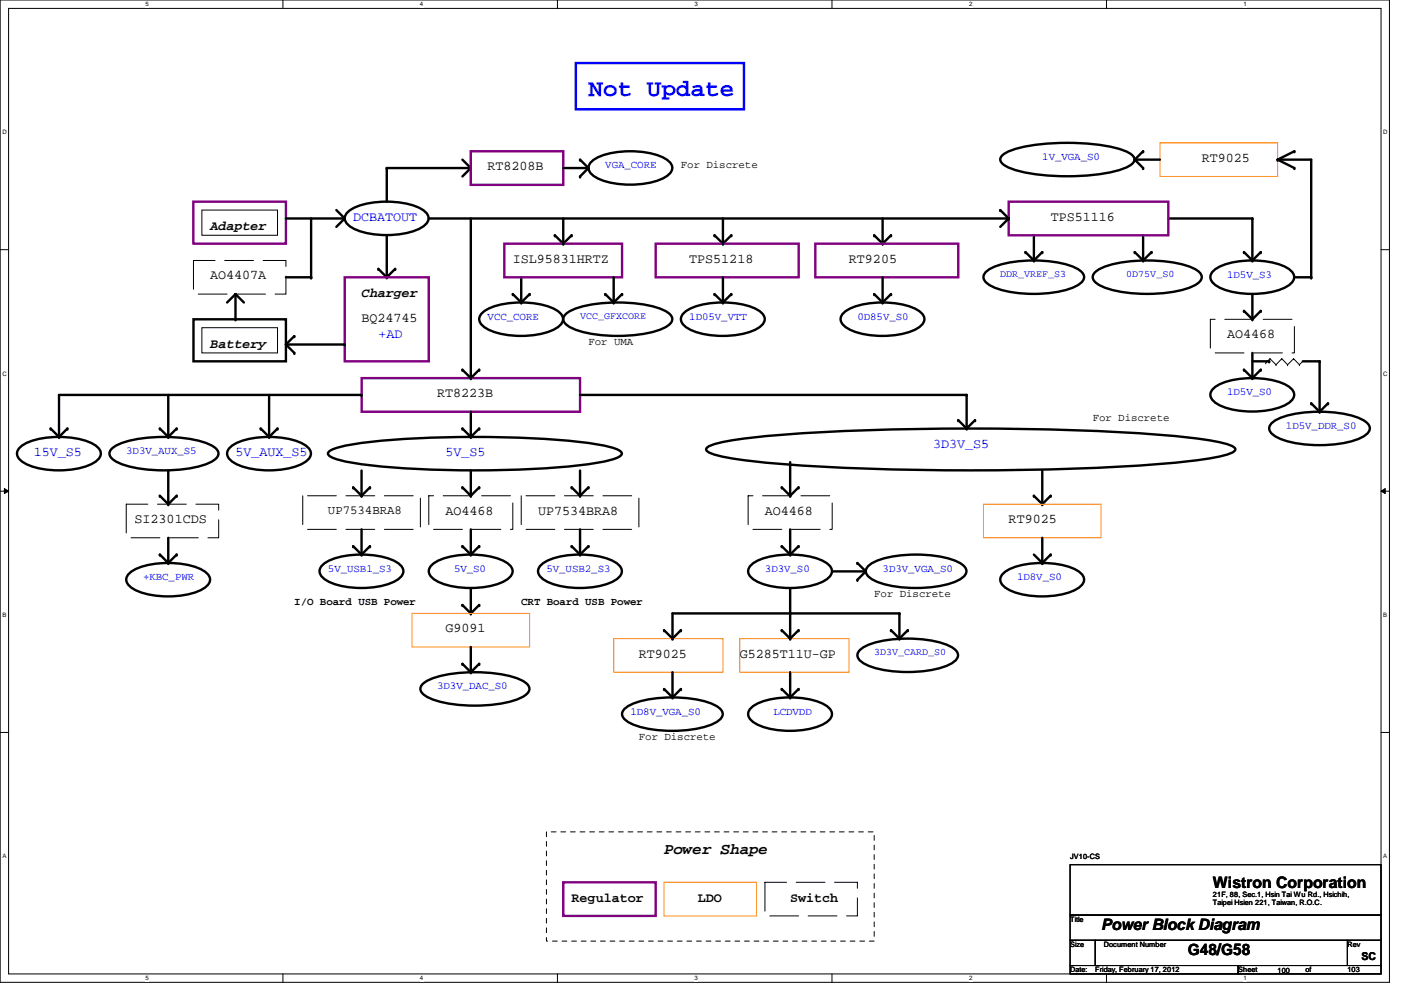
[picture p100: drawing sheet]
<svg xmlns="http://www.w3.org/2000/svg" width="297mm" height="210mm" viewBox="0 0 297 210" stroke-linecap="round" stroke-linejoin="round" font-family="sans-serif">
<defs><g id="words">
<text font-size="5.1" fill="#00f" x="124.5" y="20.3">Not Update</text>
<g font-size="3.3">
<text x="140.5" y="180.6">Power Shape</text>
<text x="256.6" y="187.9">Wistron Corporation</text>
<text x="233" y="196.8">Power Block Diagram</text>
<text x="251.3" y="202.1">G48/G58</text>
</g>
<g font-size="2.8">
<text x="254.3" y="34.2">RT9025</text>
<text x="103.2" y="36">RT8208B</text>
<text x="222.3" y="46.7">TPS51116</text>
<text x="44.5" y="48.6">Adapter</text>
<text x="44.5" y="59.1">AO4407A</text>
<text x="108.5" y="55.6">ISL95831HRTZ</text>
<text x="145.8" y="55.6">TPS51218</text>
<text x="179.6" y="55.6">RT9205</text>
<text x="76.5" y="62.9">Charger</text>
<text x="76.5" y="68">BQ24745</text>
<text x="259.6" y="71.6">AO4468</text>
<text x="44.5" y="73.5">Battery</text>
<text x="92.5" y="84">RT8223B</text>
<text x="28.5" y="110.7">SI2301CDS</text>
<text x="94.3" y="108.9">AO4468</text>
<text x="113.8" y="108.9">UP7534BRA8</text>
<text x="161.8" y="108.9">AO4468</text>
<text x="213.4" y="110.7">RT9025</text>
<text x="94.3" y="133.8">G9091</text>
<text x="135.2" y="139.1">RT9025</text>
<text x="156.5" y="139.1">G5285T11U-GP</text>
<text x="120.9" y="190.8">Regulator</text>
<text x="147.6" y="190.8">LDO</text>
<text x="167.2" y="190.8">Switch</text>
</g>
<g font-size="2.8" fill="#00f">
<text x="74.7" y="46.7">DCBATOUT</text>
<text x="80" y="71.6">+AD</text>
<text x="197.4" y="94.7">3D3V_S5</text>
<text x="7.2" y="96.5">15V_S5</text>
<text x="49.8" y="96.5">5V_AUX_S5</text>
<text x="94.3" y="96.5">5V_S5</text>
</g>
<text font-size="2.6" x="69.4" y="108.8">UP7534BRA8</text>
<g font-size="2.3" fill="#00f">
<text x="128.1" y="35.6">VGA_CORE</text>
<text x="220.5" y="33.9">1V_VGA_S0</text>
<text x="259.6" y="58.8">1D5V_S3</text>
<text x="103.2" y="67.6">VCC_CORE</text>
<text x="145.8" y="67.6">1D05V_VTT</text>
<text x="181.4" y="67.6">0D85V_S0</text>
<text x="259.6" y="83.7">1D5V_S0</text>
<text x="272.1" y="90.8">1D5V_DDR_S0</text>
<text x="26.7" y="96.1">3D3V_AUX_S5</text>
<text x="30.3" y="122.8">+KBC_PWR</text>
<text x="69.4" y="121">5V_USB1_S3</text>
<text x="96.1" y="121">5V_S0</text>
<text x="115.6" y="121">5V_USB2_S3</text>
<text x="161.8" y="121">3D3V_S0</text>
<text x="186.7" y="121">3D3V_VGA_S0</text>
<text x="215.2" y="122.8">1D8V_S0</text>
<text x="92.5" y="145.9">3D3V_DAC_S0</text>
<text x="133.4" y="151.2">1D8V_VGA_S0</text>
<text x="163.6" y="151.2">LCDVDD</text>
</g>
<g font-size="2.3">
<text x="144.1" y="35.6">For Discrete</text>
<text x="124.5" y="73">For UMA</text>
<text x="231.2" y="89">For Discrete</text>
<text x="62.3" y="128.1">I/O Board USB Power</text>
<text x="110.3" y="128.1">CRT Board USB Power</text>
<text x="185" y="126.3">For Discrete</text>
<text x="135.2" y="156.5">For Discrete</text>
<text x="288.1" y="203">SC</text>
</g>
<g font-size="2.1" fill="#00f">
<text x="211.6" y="58.5">DDR_VREF_S3</text>
<text x="238.3" y="58.5">0D75V_S0</text>
<text x="122.7" y="67.4">VCC_GFXCORE</text>
<text x="185" y="138.6">3D3V_CARD_S0</text>
</g>
<g font-size="1.6">
<text x="226.4" y="181.7">JV10-CS</text>
<text x="256.6" y="189.7">21F, 88, Sec.1, Hsin Tai Wu Rd., Hsichih,</text>
<text x="256.6" y="191.6">Taipei Hsien 221, Taiwan, R.O.C.</text>
<text x="226.4" y="195.1">Title</text>
<text x="226.4" y="200.4">Size</text>
<text x="233.5" y="200.4">Document Number</text>
<text x="285.1" y="200.4">Rev</text>
<text x="226.4" y="205.7">Date:</text>
<text x="231.7" y="205.7">Friday, February 17, 2012</text>
<text x="262" y="205.7">Sheet</text>
<text x="270.3" y="205.9">100</text>
<text x="276.2" y="205.7">of</text>
<text x="285.1" y="205.7">103</text>
</g>
<g font-size="1.3">
<text x="30.8" y="1.3">5</text>
<text x="88.9" y="1.3">4</text>
<text x="146.9" y="1.3">3</text>
<text x="205" y="1.3">2</text>
<text x="263.1" y="1.3">1</text>
<text x=".5" y="28.4">D</text>
<text x="292.6" y="28.4">D</text>
<text x=".5" y="79.5">C</text>
<text x="292.6" y="79.5">C</text>
<text x=".5" y="130.6">B</text>
<text x="292.6" y="130.6">B</text>
<text x=".5" y="181.7">A</text>
<text x="292.6" y="181.7">A</text>
<text x="30.8" y="207.4">5</text>
<text x="88.9" y="207.4">4</text>
<text x="146.9" y="207.4">3</text>
<text x="205" y="207.4">2</text>
<text x="263.1" y="207.4">1</text>
</g>
</g></defs>
<path d="M0 0h294v207.9h-294zM1.8 1.8h290.4v204.3h-290.4z" fill="none" stroke="#000" stroke-width=".21"/>
<g fill="#fff">
<path d="M30.8 .2h.7v1.4h-.7z"/>
<path d="M30.8 206.2h.7v1.4h-.7z"/>
</g>
<path d="M59.9 0v1.8M59.9 206.1v1.8" fill="none" stroke="#000" stroke-width=".21"/>
<g fill="#fff">
<path d="M88.9 .2h.6v1.4h-.6z"/>
<path d="M88.9 206.2h.6v1.4h-.6z"/>
</g>
<path d="M117.9 0v1.8M117.9 206.1v1.8" fill="none" stroke="#000" stroke-width=".21"/>
<g fill="#fff">
<path d="M146.9 .2h.7v1.4h-.7z"/>
<path d="M146.9 206.2h.7v1.4h-.7z"/>
</g>
<path d="M176 0v1.8M176 206.1v1.8" fill="none" stroke="#000" stroke-width=".21"/>
<g fill="#fff">
<path d="M205 .2h.7v1.4h-.7z"/>
<path d="M205 206.2h.7v1.4h-.7z"/>
</g>
<path d="M234.1 0v1.8M234.1 206.1v1.8" fill="none" stroke="#000" stroke-width=".21"/>
<g fill="#fff">
<path d="M263.1 .2h.7v1.4h-.7z"/>
<path d="M263.1 206.2h.7v1.4h-.7z"/>
<path d="M.5 27.3h.9v1.4h-.9z"/>
<path d="M292.6 27.3h.9v1.4h-.9z"/>
<path d="M.5 78.4h.9v1.4h-.9z"/>
<path d="M292.6 78.4h.9v1.4h-.9z"/>
</g>
<path d="M0 52.8h1.8M292.2 52.8h1.8" fill="none" stroke="#000" stroke-width=".21"/>
<g fill="#fff">
<path d="M.5 129.5h.8v1.4h-.8z"/>
<path d="M292.6 129.5h.9v1.4h-.9z"/>
</g>
<path d="M0 103.9h1.8M.9 103.4l.9 .5-.9 .5zM292.2 103.9l.9-.5v1zM292.2 103.9h1.8" fill="none" stroke="#000" stroke-width=".21"/>
<path d="M.9 103.4l.9 .5-.9 .5zM292.2 103.9l.9-.5v1z" fill="#000"/>
<g fill="#fff">
<path d="M.5 180.5h.8v1.4h-.8z"/>
<path d="M292.6 180.5h.9v1.4h-.9z"/>
</g>
<g fill="none" stroke="#000" stroke-width=".21">
<path d="M42.7 44.4h16v5.4h-16zM42.7 69.3h16v5.4h-16zM267.8 76.8h.1M268.7 75.9h.1M268.7 75.9l-.9 .9M268.7 75.9l1.3 1.3M270 77.2h.1M271.2 75.9h.1M271.2 75.9l1.2 1.3M271.2 75.9l-1.2 1.3M272.4 77.2h.1M273.7 75.9h.1"/>
<path d="M273.7 75.9l1.2 1.3M273.7 75.9l-1.3 1.3M274.9 77.2h.1M275.6 76.5l-.7 .7M0 155h1.8M292.2 155h1.8M226.4 183h65.8v10.6h-65.8zM226.4 193.6h65.8v5.4h-65.8zM226.4 199h5.3v5.3h-5.3zM231.7 199h53.4v5.3h-53.4zM285.1 199h7.1v5.3h-7.1zM226.4 204.3h35.6v1.8h-35.6z"/>
<path d="M262 204.3h30.2v1.8h-30.2z"/>
</g>
<g fill="none" stroke="#000" stroke-width=".51">
<path d="M97.8 33.8l1.8 1.8M99.6 35.6h-17.8v7.1M99.6 35.6l-1.8 1.7M119.2 35.6h5.3M122.7 33.8l1.8 1.8M124.5 35.6l-1.8 1.7M124.9 34.4a9.2 9.2 0 0 1 5.6-2.2 17.9 17.9 0 0 1 10.3 1.4 1.93 1.93 0 0 1 1.4 1.5 1.93 1.93 0 0 1-.8 1.9 13.5 13.5 0 0 1-8.1 2.1 14.4 14.4 0 0 1-7.8-2 1.8 1.8 0 0 1-.6-2.7zM212.1 32.9a11.9 11.9 0 0 1 5.6-2 47.7 47.7 0 0 1 19.8 .8 3.4 3.4 0 0 1 2.5 2 2.31 2.31 0 0 1-1.6 1.7 37.9 37.9 0 0 1-16.1 1.8 23.6 23.6 0 0 1-9.7-2.2 1.29 1.29 0 0 1-.5-2.1zM240.1 33.8h5.3M240.1 33.8l1.7 1.8M241.8 32l-1.7 1.8M270.3 33.8h7.1v24.9h-3.5"/>
<path d="M270.3 33.8l3.6 1.8M273.9 32l-3.6 1.8M60.5 46.2h12.4M65.8 46.2v12.5h-5.3M71.2 44.4l1.7 1.8M72.9 46.2l-1.7 1.8M73.4 45.1a9.2 9.2 0 0 1 5.6-2.2 17.9 17.9 0 0 1 10.2 1.4 1.93 1.93 0 0 1 1.4 1.5 1.93 1.93 0 0 1-.8 1.9 13.5 13.5 0 0 1-8 2 14.4 14.4 0 0 1-7.9-1.9 1.8 1.8 0 0 1-.5-2.7zM80 56.9l1.8 1.8M81.8 49.8v8.9M83.6 56.9l-1.8 1.8M90.7 46.2h122.7M99.6 46.2v33.8"/>
<path d="M110.3 58.7v5.3M117.4 49.8l1.8 1.8M119.2 46.2v5.4M120.9 49.8l-1.7 1.8M129.8 58.7v5.3M151.2 49.8l1.7 1.8M152.9 46.2v5.4M152.9 58.7v5.3M154.7 49.8l-1.8 1.8M185 49.8l1.7 1.8M186.7 46.2v5.4M186.7 58.7v5.3"/>
<path d="M188.5 49.8l-1.8 1.8M208.5 57.6a10.4 10.4 0 0 1 5.7-2.2 25.7 25.7 0 0 1 13.4 1.3 2.17 2.17 0 0 1 1.6 2.5 6.9 6.9 0 0 1-4.7 2.4 27.4 27.4 0 0 1-13.8-.6 3.6 3.6 0 0 1-2.6-2.4zM211.6 44.4l1.8 1.8M213.4 46.2l-1.8 1.8M217 53.3l1.7 1.8M218.7 49.8v5.3M220.5 53.3l-1.8 1.8M231.6 57.7a10.1 10.1 0 0 1 5.3-2.1 32.3 32.3 0 0 1 14.9 .9 3.3 3.3 0 0 1 2.5 2.1 2.37 2.37 0 0 1-1.6 1.8 27.7 27.7 0 0 1-14.5 1.5l-2.5-.5a6.5 6.5 0 0 1-4.4-2.3l-.1-.5zM240.1 53.3l1.7 1.8M241.8 49.8v5.3M243.6 53.3l-1.8 1.8M247.2 46.2h17.8v8.9"/>
<path d="M256.5 57.5a9.2 9.2 0 0 1 5.6-2.2 17.9 17.9 0 0 1 10.3 1.4 1.93 1.93 0 0 1 1.3 1.5 1.93 1.93 0 0 1-.7 1.9 13.5 13.5 0 0 1-8.1 2.1 14.4 14.4 0 0 1-7.8-1.9 1.8 1.8 0 0 1-.6-2.8zM263.2 53.3l1.8 1.8M266.7 53.3l-1.7 1.8M40.9 67.6h19.6v8.9h-19.6zM49.8 62.2v5.4M49.8 62.2l-1.8 1.8M49.8 62.2l1.8 1.8M60.5 72.9l1.8 1.8M60.5 72.9h12.4M62.3 71.1l-1.8 1.8M97.8 78.2l1.8 1.8M101.4 78.2l-1.8 1.8"/>
<path d="M101.8 66.4a9.2 9.2 0 0 1 5.6-2.2 17.9 17.9 0 0 1 10.3 1.4 1.93 1.93 0 0 1 1.4 1.5 1.93 1.93 0 0 1-.8 1.9 13.5 13.5 0 0 1-8.1 2.1 14.4 14.4 0 0 1-7.8-2 1.8 1.8 0 0 1-.6-2.7zM108.5 62.2l1.8 1.8M112.1 62.2l-1.8 1.8M119.6 66.6a10.1 10.1 0 0 1 5.3-2.1 32.3 32.3 0 0 1 14.9 .9 3.3 3.3 0 0 1 2.4 2.1 2.37 2.37 0 0 1-1.5 1.8 27.7 27.7 0 0 1-14.5 1.5l-2.6-.5a6.5 6.5 0 0 1-4.3-2.3l-.1-.5zM128.1 62.2l1.7 1.8M131.6 62.2l-1.8 1.8M144.5 66.4a9.2 9.2 0 0 1 5.6-2.2 17.9 17.9 0 0 1 10.3 1.4 1.93 1.93 0 0 1 1.3 1.5 1.93 1.93 0 0 1-.7 1.9 13.5 13.5 0 0 1-8.1 2.1 14.4 14.4 0 0 1-7.9-2 1.8 1.8 0 0 1-.5-2.7zM151.2 62.2l1.7 1.8M154.7 62.2l-1.8 1.8M178.3 66.4a9.2 9.2 0 0 1 5.6-2.2 17.9 17.9 0 0 1 10.2 1.4 1.93 1.93 0 0 1 1.4 1.5 1.93 1.93 0 0 1-.7 1.9 13.5 13.5 0 0 1-8.1 2.1 14.4 14.4 0 0 1-7.9-2 1.8 1.8 0 0 1-.5-2.7zM185 62.2l1.7 1.8M188.5 62.2l-1.8 1.8"/>
<path d="M263.2 78.2l1.8 1.8M263.2 65.8l1.8 1.8M265 62.2v5.4M265 74.7v5.3M265 76.5h3.5M266.7 78.2l-1.7 1.8M266.7 65.8l-1.7 1.8M275.6 76.5h3.6v10.6M4 94.9a9.2 9.2 0 0 1 5.6-2.3 17.9 17.9 0 0 1 10.3 1.5 1.93 1.93 0 0 1 1.4 1.5 1.93 1.93 0 0 1-.8 1.9 13.5 13.5 0 0 1-8.1 2 14.4 14.4 0 0 1-7.8-1.9 1.8 1.8 0 0 1-.6-2.7zM10.7 90.7l1.8 1.8M14.3 90.7l-1.8 1.8M23.6 95a10.1 10.1 0 0 1 5.3-2.1 32.3 32.3 0 0 1 14.9 .9 3.3 3.3 0 0 1 2.4 2.2 2.37 2.37 0 0 1-1.6 1.8 27.7 27.7 0 0 1-14.4 1.4l-2.6-.4a6.5 6.5 0 0 1-4.3-2.4l-.1-.4z"/>
<path d="M33.8 90.7l1.8 1.8M35.6 83.6v8.9M35.6 99.6v7.1M37.4 90.7l-1.8 1.8M48.5 94.9a9.2 9.2 0 0 1 5.6-2.3 17.9 17.9 0 0 1 10.3 1.5 1.93 1.93 0 0 1 1.3 1.5 1.93 1.93 0 0 1-.7 1.9 13.5 13.5 0 0 1-8.1 2 14.4 14.4 0 0 1-7.9-1.9 1.8 1.8 0 0 1-.5-2.7zM55.2 90.7l1.7 1.8M56.9 83.6v8.9M58.7 90.7l-1.8 1.8M69.5 95.6a11.6 11.6 0 0 1 5.6-1.7 218.2 218.2 0 0 1 50.8 0l2.7 .6a6 6 0 0 1 2.8 1.1l.2 .4a2.36 2.36 0 0 1-2 1.2 90.3 90.3 0 0 1-18.3 2.1 211.9 211.9 0 0 1-36.2-1.3l-2.7-.5a5.9 5.9 0 0 1-2.9-1.2l-.1-.3zM76.5 83.6h-64v8.9M76.5 99.6v5.3M97.8 90.7l1.8 1.8"/>
<path d="M99.6 87.1v5.4M99.6 99.6v5.3M101.4 90.7l-1.8 1.8M122.7 99.6v5.3M122.7 83.6h81.8v7.1M149.5 94.8a14.5 14.5 0 0 1 6.3-1.8 402.6 402.6 0 0 1 49.6-2.3 403.3 403.3 0 0 1 49.5 2.3l3.1 .6a7.2 7.2 0 0 1 3.2 1.2l.2 .3a2.65 2.65 0 0 1-2.2 1.2 128.8 128.8 0 0 1-21.4 2.4 591.8 591.8 0 0 1-75.8-.8 43.3 43.3 0 0 1-12.1-2.2l-.5-.6zM167.2 97.8v7.1M202.7 88.9l1.8 1.8M206.3 88.9l-1.8 1.8M220.5 99.6v7.1M256.5 82.4a9.2 9.2 0 0 1 5.6-2.2 17.9 17.9 0 0 1 10.3 1.4 1.93 1.93 0 0 1 1.3 1.5 1.93 1.93 0 0 1-.7 1.9 13.5 13.5 0 0 1-8.1 2.1 14.4 14.4 0 0 1-7.8-1.9 1.8 1.8 0 0 1-.6-2.8zM269 89.6a10.4 10.4 0 0 1 5.7-2.2 25.7 25.7 0 0 1 13.4 1.3 2.17 2.17 0 0 1 1.6 2.5 6.9 6.9 0 0 1-4.8 2.4 27.4 27.4 0 0 1-13.8-.6 3.6 3.6 0 0 1-2.6-2.4z"/>
<path d="M277.4 85.3l1.8 1.8M281 85.3l-1.8 1.8M33.8 104.9l1.8 1.8M33.8 117.3l1.8 1.8M35.6 113.8v5.3M37.4 104.9l-1.8 1.8M37.4 117.3l-1.8 1.8M68.1 119.7a9.2 9.2 0 0 1 5.5-2.2 17.9 17.9 0 0 1 10.3 1.4 1.93 1.93 0 0 1 1.4 1.6 1.93 1.93 0 0 1-.8 1.9 13.5 13.5 0 0 1-8 2 14.4 14.4 0 0 1-7.9-1.9 1.8 1.8 0 0 1-.5-2.8zM74.7 103.1l1.8 1.8M74.7 115.6l1.8 1.7M76.5 112v5.3M78.3 103.1l-1.8 1.8"/>
<path d="M78.3 115.6l-1.8 1.7M91.2 119.7a9.2 9.2 0 0 1 5.6-2.2 17.9 17.9 0 0 1 10.2 1.4 1.93 1.93 0 0 1 1.4 1.6 1.93 1.93 0 0 1-.8 1.9 13.5 13.5 0 0 1-8 2 14.4 14.4 0 0 1-7.9-1.9 1.8 1.8 0 0 1-.5-2.8zM97.8 103.1l1.8 1.8M97.8 115.6l1.8 1.7M99.6 112v5.3M101.4 103.1l-1.8 1.8M101.4 115.6l-1.8 1.7M114.3 119.7a9.2 9.2 0 0 1 5.6-2.2 17.9 17.9 0 0 1 10.2 1.4 1.93 1.93 0 0 1 1.4 1.6 1.93 1.93 0 0 1-.8 1.9 13.5 13.5 0 0 1-8 2 14.4 14.4 0 0 1-7.9-1.9 1.8 1.8 0 0 1-.5-2.8zM120.9 103.1l1.8 1.8M120.9 115.6l1.8 1.7M122.7 112v5.3M124.5 103.1l-1.8 1.8"/>
<path d="M124.5 115.6l-1.8 1.7M158.7 119.7a9.2 9.2 0 0 1 5.6-2.2 17.9 17.9 0 0 1 10.3 1.4 1.93 1.93 0 0 1 1.3 1.6 1.93 1.93 0 0 1-.7 1.9 13.5 13.5 0 0 1-8.1 2 14.4 14.4 0 0 1-7.8-1.9 1.8 1.8 0 0 1-.6-2.8zM165.4 103.1l1.8 1.8M165.4 115.6l1.8 1.7M167.2 112v5.3M168.9 103.1l-1.7 1.8M168.9 115.6l-1.7 1.7M181.4 119.1l1.8 1.8M183.6 119.8a10.4 10.4 0 0 1 5.7-2.1 25.7 25.7 0 0 1 13.4 1.2 2.17 2.17 0 0 1 1.7 2.5 6.9 6.9 0 0 1-4.8 2.4 27.4 27.4 0 0 1-13.8-.6 3.6 3.6 0 0 1-2.6-2.3zM218.7 104.9l1.8 1.8M218.7 117.3l1.8 1.8M220.5 113.8v5.3"/>
<path d="M222.3 104.9l-1.8 1.8M222.3 117.3l-1.8 1.8M27.2 121.5a9.2 9.2 0 0 1 5.6-2.2 17.9 17.9 0 0 1 10.2 1.4 1.93 1.93 0 0 1 1.4 1.5 1.93 1.93 0 0 1-.8 1.9 13.5 13.5 0 0 1-8 2.1 14.4 14.4 0 0 1-7.9-1.9 1.8 1.8 0 0 1-.5-2.8zM97.8 128l1.8 1.8M99.6 124.5v5.3M99.6 136.9v5.3M101.4 128l-1.8 1.8M140.5 133.3l1.8 1.8M142.3 135.1v-5.3h48v5.3M144.1 133.3l-1.8 1.8M165.4 133.3l1.8 1.8M167.2 124.5v10.6"/>
<path d="M168.9 133.3l-1.7 1.8M176.1 120.9h7.1M181.8 137.6a10.4 10.4 0 0 1 5.7-2.1 25.7 25.7 0 0 1 13.5 1.2 2.17 2.17 0 0 1 1.6 2.5 6.9 6.9 0 0 1-4.8 2.4 27.4 27.4 0 0 1-13.8-.6 3.6 3.6 0 0 1-2.6-2.4zM183.2 120.9l-1.8 1.8M188.5 133.3l1.8 1.8M192.1 133.3l-1.8 1.8M212.1 121.5a9.2 9.2 0 0 1 5.6-2.2 17.9 17.9 0 0 1 10.2 1.4 1.93 1.93 0 0 1 1.4 1.5 1.93 1.93 0 0 1-.8 1.9 13.5 13.5 0 0 1-8 2.1 14.4 14.4 0 0 1-7.9-1.9 1.8 1.8 0 0 1-.5-2.8zM89.4 144.8a10.1 10.1 0 0 1 5.2-2.1 32.3 32.3 0 0 1 15 .9 3.3 3.3 0 0 1 2.4 2.2 2.37 2.37 0 0 1-1.6 1.7 27.7 27.7 0 0 1-14.4 1.5l-2.6-.4a6.5 6.5 0 0 1-4.4-2.4l-.1-.4zM97.8 140.5l1.8 1.7M101.4 140.5l-1.8 1.7M132.1 150.1a10.4 10.4 0 0 1 5.7-2.2 25.7 25.7 0 0 1 13.4 1.3 2.17 2.17 0 0 1 1.6 2.4 6.9 6.9 0 0 1-4.8 2.5 27.4 27.4 0 0 1-13.8-.7 3.6 3.6 0 0 1-2.6-2.3zM140.5 145.8l1.8 1.8"/>
<path d="M142.3 142.2v5.4M144.1 145.8l-1.8 1.8M158.7 150a9.2 9.2 0 0 1 5.6-2.2 17.9 17.9 0 0 1 10.3 1.4 1.93 1.93 0 0 1 1.3 1.5 1.93 1.93 0 0 1-.7 1.9 13.5 13.5 0 0 1-8.1 2 14.4 14.4 0 0 1-7.8-1.9 1.8 1.8 0 0 1-.6-2.7zM165.4 145.8l1.8 1.8M167.2 142.2v5.4M168.9 145.8l-1.7 1.8"/>
</g>
<g fill="#000">
<circle cx="81.8" cy="35.6" r=".25"/>
<circle cx="99.6" cy="35.6" r=".25"/>
<circle cx="122.7" cy="33.8" r=".25"/>
<circle cx="122.7" cy="37.3" r=".25"/>
<circle cx="124.5" cy="35.6" r=".25"/>
<circle cx="240.1" cy="33.8" r=".25"/>
<circle cx="241.8" cy="32" r=".25"/>
<circle cx="241.8" cy="35.6" r=".25"/>
<circle cx="270.3" cy="33.8" r=".25"/>
<circle cx="273.9" cy="35.6" r=".25"/>
<circle cx="273.9" cy="32" r=".25"/>
<circle cx="65.8" cy="58.7" r=".25"/>
<circle cx="72.9" cy="46.2" r=".25"/>
<circle cx="80" cy="56.9" r=".25"/>
<circle cx="81.8" cy="58.7" r=".25"/>
<circle cx="83.6" cy="56.9" r=".25"/>
<circle cx="117.4" cy="49.8" r=".25"/>
<circle cx="119.2" cy="51.6" r=".25"/>
<circle cx="120.9" cy="49.8" r=".25"/>
<circle cx="151.2" cy="49.8" r=".25"/>
<circle cx="152.9" cy="51.6" r=".25"/>
<circle cx="154.7" cy="49.8" r=".25"/>
<circle cx="185" cy="49.8" r=".25"/>
<circle cx="186.7" cy="51.6" r=".25"/>
<circle cx="188.5" cy="49.8" r=".25"/>
<circle cx="211.6" cy="44.4" r=".25"/>
<circle cx="213.4" cy="46.2" r=".25"/>
<circle cx="217" cy="53.3" r=".25"/>
<circle cx="218.7" cy="55.1" r=".25"/>
<circle cx="220.5" cy="53.3" r=".25"/>
<circle cx="240.1" cy="53.3" r=".25"/>
<circle cx="241.8" cy="55.1" r=".25"/>
<circle cx="243.6" cy="53.3" r=".25"/>
<circle cx="263.2" cy="53.3" r=".25"/>
<circle cx="265" cy="46.2" r=".25"/>
<circle cx="265" cy="55.1" r=".25"/>
<circle cx="266.7" cy="53.3" r=".25"/>
<circle cx="277.4" cy="58.7" r=".25"/>
<circle cx="49.8" cy="67.6" r=".25"/>
<circle cx="49.8" cy="62.2" r=".25"/>
<circle cx="62.3" cy="71.1" r=".25"/>
<circle cx="62.3" cy="74.7" r=".25"/>
<circle cx="72.9" cy="72.9" r=".25"/>
<circle cx="97.8" cy="78.2" r=".25"/>
<circle cx="101.4" cy="78.2" r=".25"/>
<circle cx="108.5" cy="62.2" r=".25"/>
<circle cx="110.3" cy="64" r=".25"/>
<circle cx="112.1" cy="62.2" r=".25"/>
<circle cx="128.1" cy="62.2" r=".25"/>
<circle cx="129.8" cy="64" r=".25"/>
<circle cx="131.6" cy="62.2" r=".25"/>
<circle cx="151.2" cy="62.2" r=".25"/>
<circle cx="152.9" cy="64" r=".25"/>
<circle cx="154.7" cy="62.2" r=".25"/>
<circle cx="185" cy="62.2" r=".25"/>
<circle cx="186.7" cy="64" r=".25"/>
<circle cx="188.5" cy="62.2" r=".25"/>
<circle cx="263.2" cy="65.8" r=".25"/>
<circle cx="263.2" cy="78.2" r=".25"/>
<circle cx="265" cy="67.6" r=".25"/>
<circle cx="266.7" cy="65.8" r=".25"/>
<circle cx="266.7" cy="78.2" r=".25"/>
<circle cx="268.5" cy="76.5" r=".25"/>
<circle cx="279.2" cy="76.5" r=".25"/>
<circle cx="10.7" cy="90.7" r=".25"/>
<circle cx="12.5" cy="92.5" r=".25"/>
<circle cx="14.3" cy="90.7" r=".25"/>
<circle cx="33.8" cy="90.7" r=".25"/>
<circle cx="35.6" cy="92.5" r=".25"/>
<circle cx="37.4" cy="90.7" r=".25"/>
<circle cx="55.2" cy="90.7" r=".25"/>
<circle cx="56.9" cy="92.5" r=".25"/>
<circle cx="58.7" cy="90.7" r=".25"/>
<circle cx="76.5" cy="83.6" r=".25"/>
<circle cx="97.8" cy="90.7" r=".25"/>
<circle cx="99.6" cy="80" r=".25"/>
<circle cx="99.6" cy="92.5" r=".25"/>
<circle cx="101.4" cy="90.7" r=".25"/>
<circle cx="202.7" cy="88.9" r=".25"/>
<circle cx="204.5" cy="90.7" r=".25"/>
<circle cx="204.5" cy="83.6" r=".25"/>
<circle cx="206.3" cy="88.9" r=".25"/>
<circle cx="265" cy="80" r=".25"/>
<circle cx="277.4" cy="85.3" r=".25"/>
<circle cx="279.2" cy="87.1" r=".25"/>
<circle cx="281" cy="85.3" r=".25"/>
<circle cx="33.8" cy="117.3" r=".25"/>
<circle cx="33.8" cy="104.9" r=".25"/>
<circle cx="35.6" cy="119.1" r=".25"/>
<circle cx="35.6" cy="106.7" r=".25"/>
<circle cx="37.4" cy="117.3" r=".25"/>
<circle cx="37.4" cy="104.9" r=".25"/>
<circle cx="74.7" cy="103.1" r=".25"/>
<circle cx="74.7" cy="115.6" r=".25"/>
<circle cx="76.5" cy="104.9" r=".25"/>
<circle cx="76.5" cy="117.3" r=".25"/>
<circle cx="78.3" cy="115.6" r=".25"/>
<circle cx="78.3" cy="103.1" r=".25"/>
<circle cx="97.8" cy="103.1" r=".25"/>
<circle cx="97.8" cy="115.6" r=".25"/>
<circle cx="99.6" cy="117.3" r=".25"/>
<circle cx="99.6" cy="104.9" r=".25"/>
<circle cx="101.4" cy="115.6" r=".25"/>
<circle cx="101.4" cy="103.1" r=".25"/>
<circle cx="120.9" cy="115.6" r=".25"/>
<circle cx="120.9" cy="103.1" r=".25"/>
<circle cx="122.7" cy="117.3" r=".25"/>
<circle cx="122.7" cy="104.9" r=".25"/>
<circle cx="124.5" cy="103.1" r=".25"/>
<circle cx="124.5" cy="115.6" r=".25"/>
<circle cx="165.4" cy="115.6" r=".25"/>
<circle cx="165.4" cy="103.1" r=".25"/>
<circle cx="167.2" cy="117.3" r=".25"/>
<circle cx="167.2" cy="104.9" r=".25"/>
<circle cx="168.9" cy="103.1" r=".25"/>
<circle cx="168.9" cy="115.6" r=".25"/>
<circle cx="181.4" cy="119.1" r=".25"/>
<circle cx="218.7" cy="104.9" r=".25"/>
<circle cx="220.5" cy="106.7" r=".25"/>
<circle cx="220.5" cy="119.1" r=".25"/>
<circle cx="222.3" cy="104.9" r=".25"/>
<circle cx="222.3" cy="117.3" r=".25"/>
<circle cx="97.8" cy="128" r=".25"/>
<circle cx="99.6" cy="129.8" r=".25"/>
<circle cx="101.4" cy="128" r=".25"/>
<circle cx="140.5" cy="133.3" r=".25"/>
<circle cx="142.3" cy="135.1" r=".25"/>
<circle cx="144.1" cy="133.3" r=".25"/>
<circle cx="165.4" cy="133.3" r=".25"/>
<circle cx="167.2" cy="135.1" r=".25"/>
<circle cx="167.2" cy="129.8" r=".25"/>
<circle cx="168.9" cy="133.3" r=".25"/>
<circle cx="181.4" cy="122.7" r=".25"/>
<circle cx="183.2" cy="120.9" r=".25"/>
<circle cx="188.5" cy="133.3" r=".25"/>
<circle cx="190.3" cy="135.1" r=".25"/>
<circle cx="190.3" cy="129.8" r=".25"/>
<circle cx="192.1" cy="133.3" r=".25"/>
<circle cx="97.8" cy="140.5" r=".25"/>
<circle cx="99.6" cy="142.2" r=".25"/>
<circle cx="101.4" cy="140.5" r=".25"/>
<circle cx="140.5" cy="145.8" r=".25"/>
<circle cx="142.3" cy="147.6" r=".25"/>
<circle cx="144.1" cy="145.8" r=".25"/>
<circle cx="165.4" cy="145.8" r=".25"/>
<circle cx="167.2" cy="147.6" r=".25"/>
<circle cx="168.9" cy="145.8" r=".25"/>
</g>
<path d="M99.6 32h19.6v7.1h-19.6zM40.9 42.7h19.6v8.9h-19.6zM72.9 58.7h17.8v17.8h-17.8zM106.7 51.6h24.9v7.1h-24.9zM138.7 51.6h30.2v7.1h-30.2zM172.5 51.6h30.2v7.1h-30.2zM213.4 42.7h33.8v7.1h-33.8zM76.5 80h46.2v7.1h-46.2zM119.2 186.7h19.5v7.1h-19.5z" fill="none" stroke="#800080" stroke-width=".51"/>
<path d="M121.8 13.3h35.6v9.8h-35.6z" fill="none" stroke="#00f" stroke-width=".51"/>
<path d="M40.9 55.1h19.6v7.1h-19.6zM256.1 67.6h17.8v7.1h-17.8zM26.7 106.7h19.6v7.1h-19.6zM64 104.9h24.9v7.1h-24.9zM90.7 104.9h17.8v7.1h-17.8zM110.3 104.9h24.9v7.1h-24.9zM158.3 104.9h17.8v7.1h-17.8zM161.8 186.7h19.6v7.1h-19.6z" fill="none" stroke="#000" stroke-width=".21" stroke-dasharray="6.1 2"/>
<path d="M245.4 30.2h24.9v7.1h-24.9zM208.1 106.7h24.9v7.1h-24.9zM87.2 129.8h24.9v7.1h-24.9zM129.8 135.1h23.1v7.1h-23.1zM156.5 135.1h23.1v7.1h-23.1zM140.5 186.7h19.6v7.1h-19.6z" fill="none" stroke="#ff8000" stroke-width=".21"/>
<path d="M115.6 176h69.4v23.1h-69.4z" fill="none" stroke="#000" stroke-width=".21" stroke-dasharray="1 1 1 1 1 1 1 1"/>
<use href="#words"/>
</svg>
